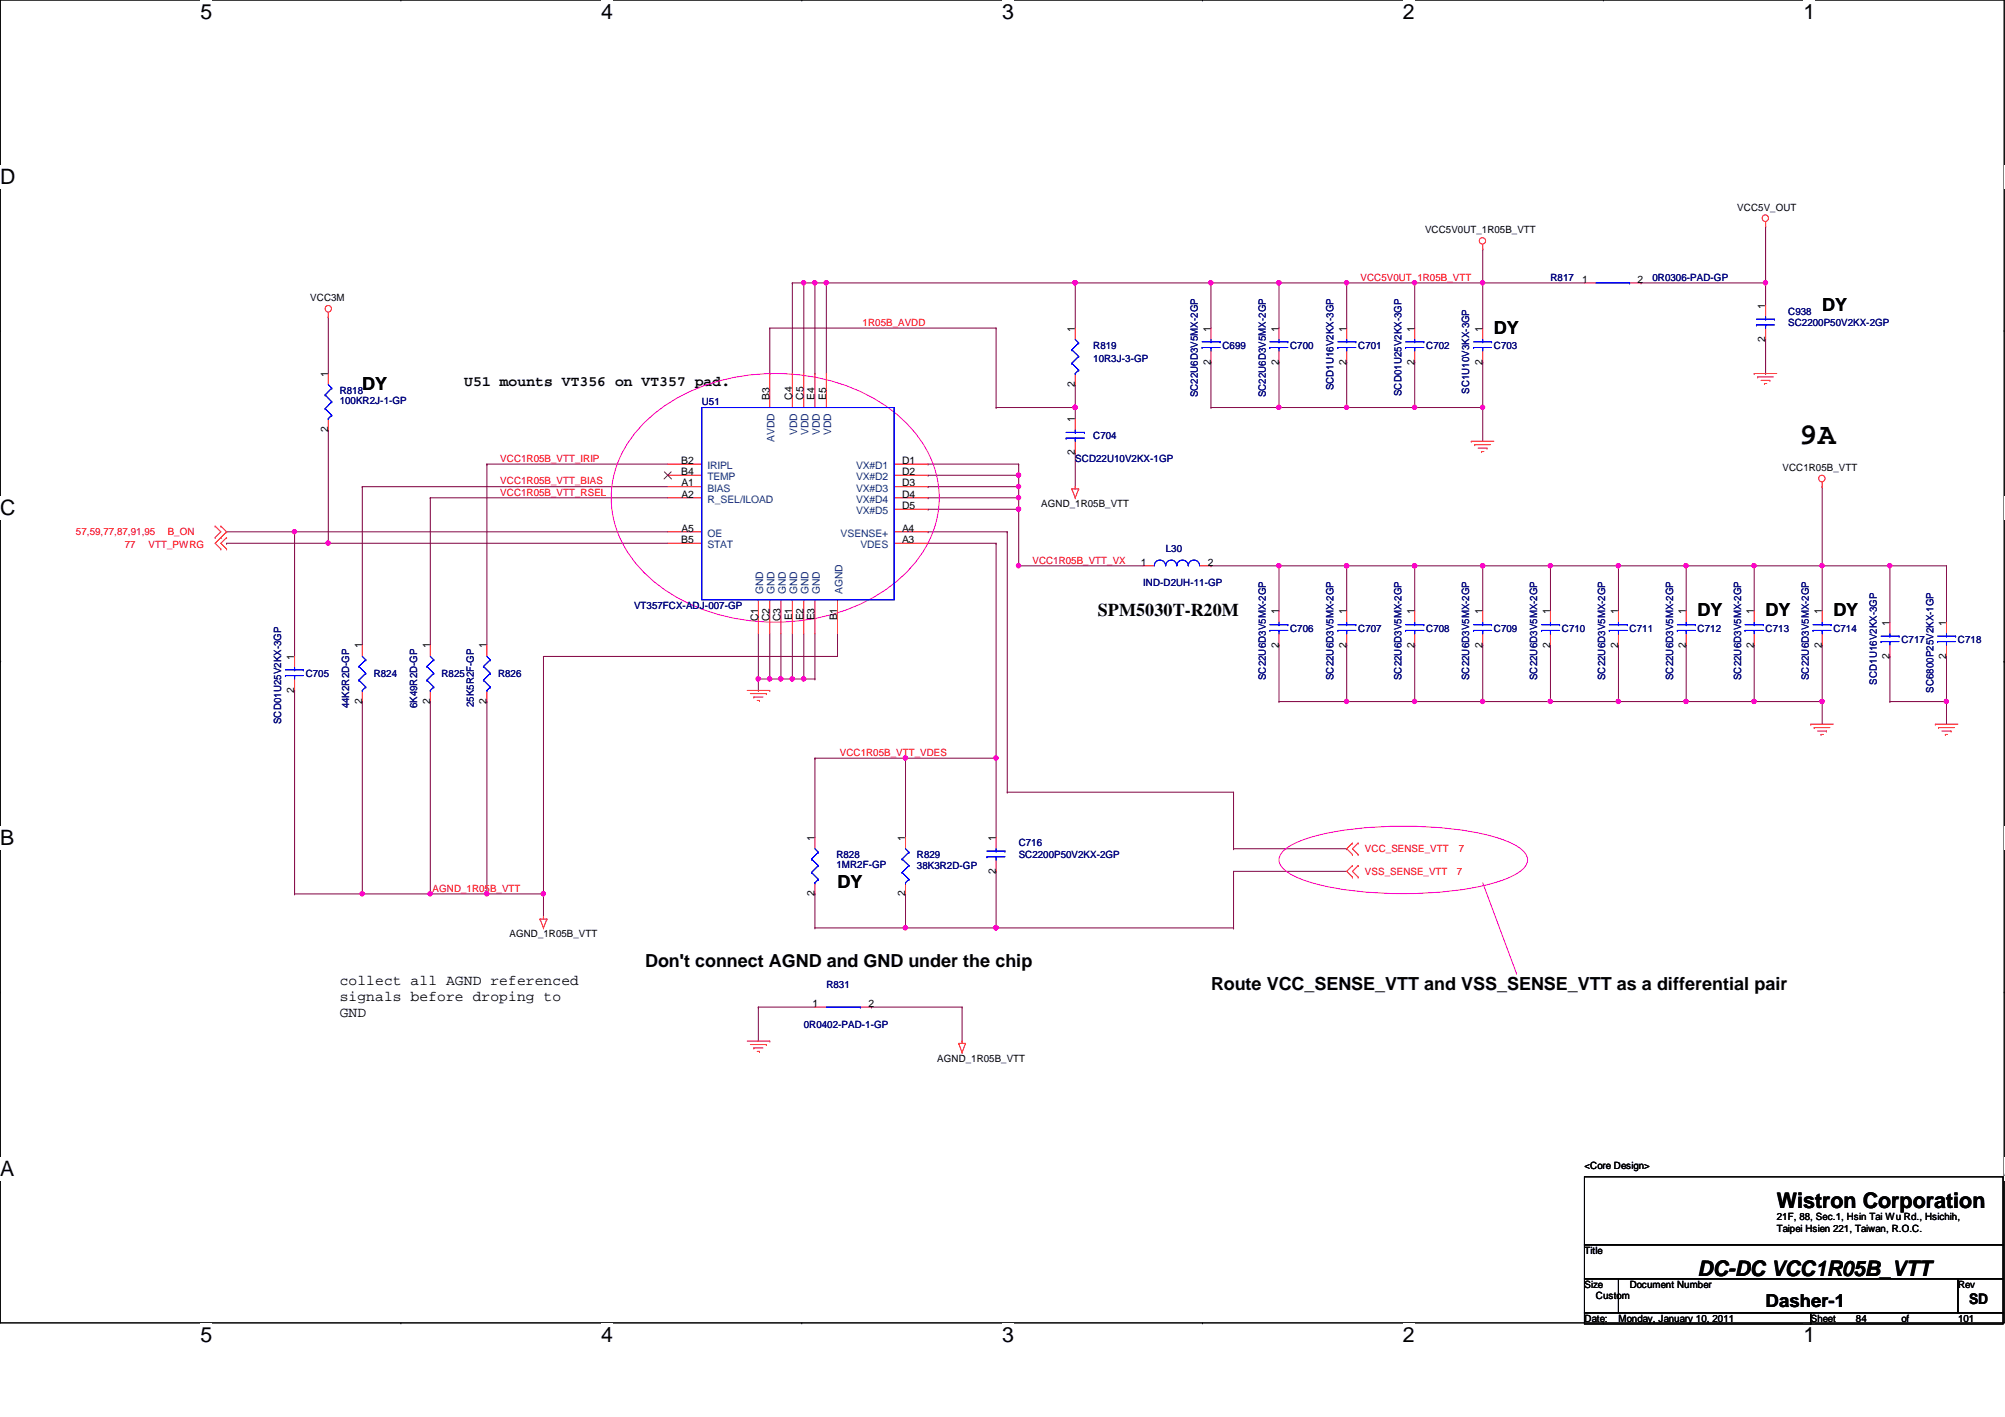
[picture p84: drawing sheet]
<svg xmlns="http://www.w3.org/2000/svg" width="297mm" height="210mm" viewBox="0 0 297 210" stroke-linecap="round" stroke-linejoin="round" font-family="sans-serif">
<defs><g id="words">
<text font-size="4.5" x="266.6" y="65.8">9A</text>
<g font-size="3.2">
<text x="263.2" y="179">Wistron Corporation</text>
<text x="251.5" y="189">DC-DC VCC1R05B_VTT</text>
</g>
<g font-size="3.1">
<text x="29.7" y="2.8">5</text>
<text x="89.1" y="2.8">4</text>
<text x="148.5" y="2.8">3</text>
<text x="207.8" y="2.8">2</text>
<text x="267.2" y="2.8">1</text>
<text x="0" y="27.3">D</text>
<text x="0" y="76.2">C</text>
<text x="0" y="125.2">B</text>
<text x="0" y="174.2">A</text>
<text x="296.9" y="174.2">A</text>
<text x="29.7" y="198.8">5</text>
<text x="89.1" y="198.8">4</text>
<text x="148.5" y="198.8">3</text>
<text x="207.8" y="198.8">2</text>
<text x="267.2" y="198.8">1</text>
</g>
<g font-size="2.7">
<text x="270" y="46.1">DY</text>
<text x="221.3" y="49.4">DY</text>
<text x="53.7" y="57.8">DY</text>
<text x="162.6" y="91.3">SPM5030T-R20M</text>
<text x="251.5" y="91.3">DY</text>
<text x="261.6" y="91.3">DY</text>
<text x="271.6" y="91.3">DY</text>
<text x="124.1" y="131.5">DY</text>
<text x="95.6" y="143.3">Don't connect AGND and GND under the chip</text>
<text x="179.4" y="146.6">Route VCC_SENSE_VTT and VSS_SENSE_VTT as a differential pair</text>
<text x="261.6" y="193.5">Dasher-1</text>
</g>
<g font-size="2.2">
<text x="68.8" y="57.1">U51 mounts VT356 on VT357 pad.</text>
<text x="50.3" y="148.3">signals before droping to</text>
<text x="50.3" y="146">collect all AGND referenced</text>
<text x="50.3" y="150.7">GND</text>
<text x="291.7" y="193.1">SD</text>
</g>
<g font-size="1.5">
<text x="211.1" y="34.5">VCC5V0UT_1R05B_VTT</text>
<text x="257.4" y="31.2">VCC5V_OUT</text>
<text x="234.4" y="41.9">1</text>
<text x="242.6" y="41.9">2</text>
<text x="46" y="44.6">VCC3M</text>
<text x="261.5" y="45.8" transform="rotate(-90 261.5 45.8)">1</text>
<text x="159.3" y="49.1" transform="rotate(-90 159.3 49.1)">1</text>
<text x="179.4" y="49.1" transform="rotate(-90 179.4 49.1)">1</text>
<text x="189.4" y="49.1" transform="rotate(-90 189.4 49.1)">1</text>
<text x="199.5" y="49.1" transform="rotate(-90 199.5 49.1)">1</text>
<text x="209.5" y="49.1" transform="rotate(-90 209.5 49.1)">1</text>
<text x="219.6" y="49.1" transform="rotate(-90 219.6 49.1)">1</text>
<text x="261.5" y="50.6" transform="rotate(-90 261.5 50.6)">2</text>
<text x="48.6" y="55.8" transform="rotate(-90 48.6 55.8)">1</text>
<text x="114" y="59.2" transform="rotate(-90 114 59.2)">B3</text>
<text x="117.3" y="59.2" transform="rotate(-90 117.3 59.2)">C4</text>
<text x="119" y="59.2" transform="rotate(-90 119 59.2)">C5</text>
<text x="120.7" y="59.2" transform="rotate(-90 120.7 59.2)">E4</text>
<text x="122.4" y="59.2" transform="rotate(-90 122.4 59.2)">E5</text>
<text x="159.3" y="57.4" transform="rotate(-90 159.3 57.4)">2</text>
<text x="179.4" y="54" transform="rotate(-90 179.4 54)">2</text>
<text x="189.4" y="54" transform="rotate(-90 189.4 54)">2</text>
<text x="199.5" y="54" transform="rotate(-90 199.5 54)">2</text>
<text x="209.5" y="54" transform="rotate(-90 209.5 54)">2</text>
<text x="219.6" y="54" transform="rotate(-90 219.6 54)">2</text>
<text x="48.6" y="64.1" transform="rotate(-90 48.6 64.1)">2</text>
<text x="159.3" y="62.5" transform="rotate(-90 159.3 62.5)">1</text>
<text x="100.9" y="68.7">B2</text>
<text x="100.9" y="70.4">B4</text>
<text x="133.6" y="68.7">D1</text>
<text x="133.6" y="70.4">D2</text>
<text x="159.3" y="67.4" transform="rotate(-90 159.3 67.4)">2</text>
<text x="264.1" y="69.8">VCC1R05B_VTT</text>
<text x="101" y="72.1">A1</text>
<text x="101" y="73.7">A2</text>
<text x="133.6" y="72.1">D3</text>
<text x="133.6" y="73.7">D4</text>
<text x="133.6" y="75.4">D5</text>
<text x="154.3" y="75.1">AGND_1R05B_VTT</text>
<text x="100.9" y="80.4">B5</text>
<text x="101" y="78.7">A5</text>
<text x="133.6" y="80.4">A3</text>
<text x="133.6" y="78.7">A4</text>
<text x="169" y="83.8">1</text>
<text x="178.9" y="83.8">2</text>
<text x="112.3" y="92" transform="rotate(-90 112.3 92)">C1</text>
<text x="114" y="92" transform="rotate(-90 114 92)">C2</text>
<text x="115.7" y="92" transform="rotate(-90 115.7 92)">C3</text>
<text x="117.3" y="91.9" transform="rotate(-90 117.3 91.9)">E1</text>
<text x="119" y="91.9" transform="rotate(-90 119 91.9)">E2</text>
<text x="120.7" y="91.9" transform="rotate(-90 120.7 91.9)">E3</text>
<text x="124" y="91.9" transform="rotate(-90 124 91.9)">B1</text>
<text x="189.4" y="95.9" transform="rotate(-90 189.4 95.9)">2</text>
<text x="189.4" y="91" transform="rotate(-90 189.4 91)">1</text>
<text x="199.5" y="95.9" transform="rotate(-90 199.5 95.9)">2</text>
<text x="199.5" y="91" transform="rotate(-90 199.5 91)">1</text>
<text x="209.5" y="95.9" transform="rotate(-90 209.5 95.9)">2</text>
<text x="209.5" y="91" transform="rotate(-90 209.5 91)">1</text>
<text x="219.6" y="95.9" transform="rotate(-90 219.6 95.9)">2</text>
<text x="219.6" y="91" transform="rotate(-90 219.6 91)">1</text>
<text x="229.7" y="95.9" transform="rotate(-90 229.7 95.9)">2</text>
<text x="229.7" y="91" transform="rotate(-90 229.7 91)">1</text>
<text x="239.7" y="95.9" transform="rotate(-90 239.7 95.9)">2</text>
<text x="239.7" y="91" transform="rotate(-90 239.7 91)">1</text>
<text x="249.8" y="95.9" transform="rotate(-90 249.8 95.9)">2</text>
<text x="249.8" y="91" transform="rotate(-90 249.8 91)">1</text>
<text x="259.8" y="95.9" transform="rotate(-90 259.8 95.9)">2</text>
<text x="259.8" y="91" transform="rotate(-90 259.8 91)">1</text>
<text x="269.9" y="95.9" transform="rotate(-90 269.9 95.9)">2</text>
<text x="269.9" y="91" transform="rotate(-90 269.9 91)">1</text>
<text x="279.9" y="92.7" transform="rotate(-90 279.9 92.7)">1</text>
<text x="288.3" y="92.7" transform="rotate(-90 288.3 92.7)">1</text>
<text x="43.6" y="97.7" transform="rotate(-90 43.6 97.7)">1</text>
<text x="53.6" y="96.1" transform="rotate(-90 53.6 96.1)">1</text>
<text x="63.7" y="96.1" transform="rotate(-90 63.7 96.1)">1</text>
<text x="72.1" y="96.1" transform="rotate(-90 72.1 96.1)">1</text>
<text x="279.9" y="97.6" transform="rotate(-90 279.9 97.6)">2</text>
<text x="288.3" y="97.6" transform="rotate(-90 288.3 97.6)">2</text>
<text x="43.6" y="102.6" transform="rotate(-90 43.6 102.6)">2</text>
<text x="53.6" y="104.3" transform="rotate(-90 53.6 104.3)">2</text>
<text x="63.7" y="104.3" transform="rotate(-90 63.7 104.3)">2</text>
<text x="72.1" y="104.3" transform="rotate(-90 72.1 104.3)">2</text>
<text x="120.7" y="124.5" transform="rotate(-90 120.7 124.5)">1</text>
<text x="134.1" y="124.5" transform="rotate(-90 134.1 124.5)">1</text>
<text x="147.5" y="124.5" transform="rotate(-90 147.5 124.5)">1</text>
<text x="147.5" y="129.5" transform="rotate(-90 147.5 129.5)">2</text>
<text x="120.7" y="132.8" transform="rotate(-90 120.7 132.8)">2</text>
<text x="134.1" y="132.8" transform="rotate(-90 134.1 132.8)">2</text>
<text x="75.5" y="138.8">AGND_1R05B_VTT</text>
<text x="120.4" y="149.1">1</text>
<text x="128.6" y="149.1">2</text>
<text x="138.9" y="157.3">AGND_1R05B_VTT</text>
<text x="234.7" y="173.2">&lt;Core Design&gt;</text>
<text x="234.7" y="185.8">Title</text>
<text x="263.2" y="180.7">21F, 88, Sec.1, Hsin Tai Wu Rd., Hsichih,</text>
<text x="263.2" y="182.5">Taipei Hsien 221, Taiwan, R.O.C.</text>
<text x="234.7" y="190.8">Size</text>
<text x="241.4" y="190.8">Document Number</text>
<text x="290.1" y="190.8">Rev</text>
<text x="234.7" y="195.8">Date:</text>
<text x="236.4" y="192.4">Custom</text>
<text x="239.8" y="195.8">Monday, January 10, 2011</text>
<text x="268.3" y="195.8">Sheet</text>
<text x="275" y="195.8">84</text>
<text x="281.7" y="195.8">of</text>
<text x="290.1" y="195.8">101</text>
</g>
<g font-size="1.5" fill="#f00">
<text x="201.5" y="41.6">VCC5V0UT_1R05B_VTT</text>
<text x="127.8" y="48.3">1R05B_AVDD</text>
<text x="74.1" y="71.8">VCC1R05B_VTT_BIAS</text>
<text x="74.1" y="68.4">VCC1R05B_VTT_IRIP</text>
<text x="74.1" y="73.4">VCC1R05B_VTT_RSEL</text>
<text x="11.3" y="79.3">57,59,77,87,91,95</text>
<text x="18.5" y="81.2">77</text>
<text x="22" y="81.2">VTT_PWRG</text>
<text x="24.8" y="79.3">B_ON</text>
<text x="152.9" y="83.5">VCC1R05B_VTT_VX</text>
<text x="124.4" y="112">VCC1R05B_VTT_VDES</text>
<text x="202.2" y="126.2">VCC_SENSE_VTT</text>
<text x="202.2" y="129.6">VSS_SENSE_VTT</text>
<text x="215.8" y="129.6">7</text>
<text x="216.1" y="126.2">7</text>
<text x="64.1" y="132.1">AGND_1R05B_VTT</text>
</g>
<g font-size="1.5" fill="#000080">
<text x="229.7" y="41.6">R817</text>
<text x="244.8" y="41.6">0R0306-PAD-GP</text>
<text x="264.9" y="46.6">C938</text>
<text x="162" y="51.6">R819</text>
<text x="162" y="53.7">10R3J-3-GP</text>
<text x="181.1" y="51.6">C699</text>
<text x="191.1" y="51.6">C700</text>
<text x="201.2" y="51.6">C701</text>
<text x="211.3" y="51.6">C702</text>
<text x="221.3" y="51.6">C703</text>
<text x="264.9" y="48.3">SC2200P50V2KX-2GP</text>
<text x="50.3" y="58.3">R818</text>
<text x="50.3" y="59.9">100KR2J-1-GP</text>
<text x="177.5" y="58.8" transform="rotate(-90 177.5 58.8)">SC22U6D3V5MX-2GP</text>
<text x="187.5" y="58.8" transform="rotate(-90 187.5 58.8)">SC22U6D3V5MX-2GP</text>
<text x="197.6" y="57.8" transform="rotate(-90 197.6 57.8)">SCD1U16V2KX-3GP</text>
<text x="207.6" y="58.7" transform="rotate(-90 207.6 58.7)">SCD01U25V2KX-3GP</text>
<text x="217.7" y="58.3" transform="rotate(-90 217.7 58.3)">SC1U10V3KX-3GP</text>
<text x="104" y="60">U51</text>
<text x="162" y="65.1">C704</text>
<text x="159.3" y="68.4">SCD22U10V2KX-1GP</text>
<text x="172.7" y="81.8">L30</text>
<text x="169.4" y="86.9">IND-D2UH-11-GP</text>
<text x="93.9" y="90.2">VT357FCX-ADJ-007-GP</text>
<text x="191.1" y="93.6">C706</text>
<text x="201.2" y="93.6">C707</text>
<text x="211.3" y="93.6">C708</text>
<text x="221.3" y="93.6">C709</text>
<text x="231.4" y="93.6">C710</text>
<text x="241.4" y="93.6">C711</text>
<text x="251.5" y="93.6">C712</text>
<text x="261.6" y="93.6">C713</text>
<text x="271.6" y="93.6">C714</text>
<text x="281.7" y="95.2">C717</text>
<text x="290.1" y="95.2">C718</text>
<text x="45.3" y="100.2">C705</text>
<text x="55.4" y="100.2">R824</text>
<text x="65.4" y="100.2">R825</text>
<text x="73.8" y="100.2">R826</text>
<text x="187.5" y="100.8" transform="rotate(-90 187.5 100.8)">SC22U6D3V5MX-2GP</text>
<text x="197.6" y="100.8" transform="rotate(-90 197.6 100.8)">SC22U6D3V5MX-2GP</text>
<text x="207.6" y="100.8" transform="rotate(-90 207.6 100.8)">SC22U6D3V5MX-2GP</text>
<text x="217.7" y="100.8" transform="rotate(-90 217.7 100.8)">SC22U6D3V5MX-2GP</text>
<text x="227.8" y="100.8" transform="rotate(-90 227.8 100.8)">SC22U6D3V5MX-2GP</text>
<text x="237.8" y="100.8" transform="rotate(-90 237.8 100.8)">SC22U6D3V5MX-2GP</text>
<text x="247.9" y="100.8" transform="rotate(-90 247.9 100.8)">SC22U6D3V5MX-2GP</text>
<text x="257.9" y="100.8" transform="rotate(-90 257.9 100.8)">SC22U6D3V5MX-2GP</text>
<text x="268" y="100.8" transform="rotate(-90 268 100.8)">SC22U6D3V5MX-2GP</text>
<text x="278" y="101.4" transform="rotate(-90 278 101.4)">SCD1U16V2KX-3GP</text>
<text x="41.7" y="107.3" transform="rotate(-90 41.7 107.3)">SCD01U25V2KX-3GP</text>
<text x="51.7" y="104.9" transform="rotate(-90 51.7 104.9)">44K2R2D-GP</text>
<text x="61.8" y="104.9" transform="rotate(-90 61.8 104.9)">6K49R2D-GP</text>
<text x="70.2" y="104.8" transform="rotate(-90 70.2 104.8)">25K5R2F-GP</text>
<text x="286.4" y="102.6" transform="rotate(-90 286.4 102.6)">SC6800P25V2KX-1GP</text>
<text x="150.9" y="125.4">C716</text>
<text x="123.9" y="127.1">R828</text>
<text x="123.9" y="128.6">1MR2F-GP</text>
<text x="135.8" y="127.1">R829</text>
<text x="135.9" y="128.8">38K3R2D-GP</text>
<text x="150.9" y="127.1">SC2200P50V2KX-2GP</text>
<text x="122.4" y="146.3">R831</text>
<text x="119.1" y="152.2">0R0402-PAD-1-GP</text>
</g>
<g font-size="1.5" fill="#004080">
<text x="114.8" y="65.4" transform="rotate(-90 114.8 65.4)">AVDD</text>
<text x="118.1" y="64.4" transform="rotate(-90 118.1 64.4)">VDD</text>
<text x="119.8" y="64.4" transform="rotate(-90 119.8 64.4)">VDD</text>
<text x="121.5" y="64.4" transform="rotate(-90 121.5 64.4)">VDD</text>
<text x="123.1" y="64.4" transform="rotate(-90 123.1 64.4)">VDD</text>
<text x="104.8" y="69.5">IRIPL</text>
<text x="104.8" y="71.1">TEMP</text>
<text x="126.8" y="69.5">VX#D1</text>
<text x="126.8" y="71.1">VX#D2</text>
<text x="104.8" y="72.8">BIAS</text>
<text x="104.8" y="74.5">R_SEL/ILOAD</text>
<text x="126.8" y="72.8">VX#D3</text>
<text x="126.8" y="74.5">VX#D4</text>
<text x="126.8" y="76.2">VX#D5</text>
<text x="104.8" y="79.5">OE</text>
<text x="104.8" y="81.2">STAT</text>
<text x="124.5" y="79.5">VSENSE+</text>
<text x="127.5" y="81.2">VDES</text>
<text x="113.1" y="88" transform="rotate(-90 113.1 88)">GND</text>
<text x="114.8" y="88" transform="rotate(-90 114.8 88)">GND</text>
<text x="116.4" y="88" transform="rotate(-90 116.4 88)">GND</text>
<text x="118.1" y="88" transform="rotate(-90 118.1 88)">GND</text>
<text x="119.8" y="88" transform="rotate(-90 119.8 88)">GND</text>
<text x="121.5" y="88" transform="rotate(-90 121.5 88)">GND</text>
<text x="124.8" y="88" transform="rotate(-90 124.8 88)">AGND</text>
</g>
</g></defs>
<path d="M0 0h296.9v196h-296.9z" fill="none" stroke="#000" stroke-width=".15"/>
<g fill="#fff">
<path d="M29.7 0h1.8v3.5h-1.8z"/>
<path d="M29.7 196h1.8v3.4h-1.8z"/>
</g>
<path d="M59.4 0h.1M59.4 196h.1" fill="none" stroke="#000" stroke-width=".15"/>
<g fill="#fff">
<path d="M89.1 0h1.7v3.5h-1.7z"/>
<path d="M89.1 196h1.7v3.4h-1.7z"/>
</g>
<path d="M118.8 0h.1M118.8 196h.1" fill="none" stroke="#000" stroke-width=".15"/>
<g fill="#fff">
<path d="M148.5 0h1.7v3.5h-1.7z"/>
<path d="M148.5 196h1.7v3.4h-1.7z"/>
</g>
<path d="M178.1 0h.1M178.1 196h.1" fill="none" stroke="#000" stroke-width=".15"/>
<g fill="#fff">
<path d="M207.8 0h1.7v3.5h-1.7z"/>
<path d="M207.8 196h1.7v3.4h-1.7z"/>
</g>
<path d="M237.5 0h.1M237.5 196h.1" fill="none" stroke="#000" stroke-width=".15"/>
<g fill="#fff">
<path d="M267.2 0h1.7v3.5h-1.7z"/>
<path d="M267.2 196h1.7v3.4h-1.7z"/>
<path d="M0 24.5h2.3v3.4h-2.3z"/>
<path d="M296.9 24.5h.2v3.4h-.2z"/>
<path d="M0 73.4h2.3v3.5h-2.3z"/>
<path d="M296.9 73.4h.2v3.5h-.2z"/>
</g>
<path d="M0 49h.1M296.9 49h.1" fill="none" stroke="#000" stroke-width=".15"/>
<g fill="#fff">
<path d="M0 122.4h2.1v3.5h-2.1z"/>
<path d="M296.9 122.4h.2v3.5h-.2z"/>
</g>
<path d="M0 98h.1M296.9 98h.1" fill="none" stroke="#000" stroke-width=".15"/>
<g fill="#fff">
<path d="M0 171.4h2.1v3.5h-2.1z"/>
<path d="M296.9 171.4h.2v3.5h-.2z"/>
</g>
<path d="M0 146.9h.1M296.9 146.9h.1" fill="none" stroke="#000" stroke-width=".15"/>
<path d="M288.4 97.2h.1M288.4 97.2v6.7M134.2 112.3h.1M134.2 112.3h13.4M189.5 103.9h.1M189.5 103.9h10" fill="none" stroke="#800040" stroke-width=".15"/>
<circle cx="134.1" cy="112.3" r=".32" fill="#f0f"/>
<circle cx="134.1" cy="112.3" r=".32" fill="none" stroke="#f0f" stroke-width=".15"/>
<path d="M229.7 83.8h10.1M229.7 83.8h.1M249.8 83.8h10.1M249.8 83.8h.1M280 83.8h.1M280 83.8v8.4" fill="none" stroke="#800040" stroke-width=".15"/>
<circle cx="249.8" cy="83.8" r=".32" fill="#f0f"/>
<circle cx="249.8" cy="83.8" r=".32" fill="none" stroke="#f0f" stroke-width=".15"/>
<path d="M280 83.8h.1M280 83.8h8.4" fill="none" stroke="#800040" stroke-width=".15"/>
<circle cx="280" cy="83.8" r=".32" fill="#f0f"/>
<circle cx="280" cy="83.8" r=".32" fill="none" stroke="#f0f" stroke-width=".15"/>
<path d="M209.6 83.8h10.1M209.6 83.8h.1" fill="none" stroke="#800040" stroke-width=".15"/>
<circle cx="219.6" cy="83.8" r=".32" fill="#f0f"/>
<circle cx="219.6" cy="83.8" r=".32" fill="none" stroke="#f0f" stroke-width=".15"/>
<circle cx="209.6" cy="83.8" r=".32" fill="#f0f"/>
<circle cx="209.6" cy="83.8" r=".32" fill="none" stroke="#f0f" stroke-width=".15"/>
<path d="M219.7 83.8h.1M219.7 83.8h10" fill="none" stroke="#800040" stroke-width=".15"/>
<circle cx="229.7" cy="83.8" r=".32" fill="#f0f"/>
<circle cx="229.7" cy="83.8" r=".32" fill="none" stroke="#f0f" stroke-width=".15"/>
<circle cx="219.6" cy="83.8" r=".32" fill="#f0f"/>
<circle cx="219.6" cy="83.8" r=".32" fill="none" stroke="#f0f" stroke-width=".15"/>
<path d="M199.5 83.8h10.1M199.5 83.8h.1" fill="none" stroke="#800040" stroke-width=".15"/>
<circle cx="209.6" cy="83.8" r=".32" fill="#f0f"/>
<circle cx="209.6" cy="83.8" r=".32" fill="none" stroke="#f0f" stroke-width=".15"/>
<circle cx="199.5" cy="83.8" r=".32" fill="#f0f"/>
<circle cx="199.5" cy="83.8" r=".32" fill="none" stroke="#f0f" stroke-width=".15"/>
<path d="M189.5 83.8h.1M189.5 83.8h10" fill="none" stroke="#800040" stroke-width=".15"/>
<circle cx="199.5" cy="83.8" r=".32" fill="#f0f"/>
<circle cx="199.5" cy="83.8" r=".32" fill="none" stroke="#f0f" stroke-width=".15"/>
<path d="M53.7 132.4h10.1M53.7 132.4h.1" fill="none" stroke="#800040" stroke-width=".15"/>
<circle cx="63.7" cy="132.4" r=".32" fill="#f0f"/>
<circle cx="63.7" cy="132.4" r=".32" fill="none" stroke="#f0f" stroke-width=".15"/>
<circle cx="53.7" cy="132.4" r=".32" fill="#f0f"/>
<circle cx="53.7" cy="132.4" r=".32" fill="none" stroke="#f0f" stroke-width=".15"/>
<path d="M159.3 60.4h.1M159.3 60.4v1.6" fill="none" stroke="#800040" stroke-width=".15"/>
<circle cx="159.3" cy="60.3" r=".32" fill="#f0f"/>
<circle cx="159.3" cy="60.3" r=".32" fill="none" stroke="#f0f" stroke-width=".15"/>
<path d="M179.4 83.8h10.1M179.4 83.8h.1" fill="none" stroke="#800040" stroke-width=".15"/>
<circle cx="189.5" cy="83.8" r=".32" fill="#f0f"/>
<circle cx="189.5" cy="83.8" r=".32" fill="none" stroke="#f0f" stroke-width=".15"/>
<path d="M53.7 72.1h.1M53.7 72.1v23.4M189.5 83.8h.1M189.5 83.8v6.7M199.5 83.8h.1M199.5 83.8v6.7M209.6 83.8h.1M209.6 83.8v6.7M219.7 83.8h.1M219.7 83.8v6.7M80.5 132.4h.1M80.5 132.4v3.4" fill="none" stroke="#800040" stroke-width=".15"/>
<circle cx="80.5" cy="132.4" r=".32" fill="#f0f"/>
<circle cx="80.5" cy="132.4" r=".32" fill="none" stroke="#f0f" stroke-width=".15"/>
<path d="M229.7 83.8h.1M229.7 83.8v6.7M239.8 83.8h.1M239.8 83.8v6.7M199.5 103.9h10.1M199.5 103.9h.1" fill="none" stroke="#800040" stroke-width=".15"/>
<circle cx="199.5" cy="103.9" r=".32" fill="#f0f"/>
<circle cx="199.5" cy="103.9" r=".32" fill="none" stroke="#f0f" stroke-width=".15"/>
<path d="M179.4 41.9h10.1M179.4 41.9h.1M179.4 41.9v6.7M63.8 73.7h.1M63.8 73.7v21.8M249.8 83.8h.1M249.8 83.8v6.7M259.9 83.8h.1M259.9 83.8v6.7" fill="none" stroke="#800040" stroke-width=".15"/>
<circle cx="189.5" cy="41.9" r=".32" fill="#f0f"/>
<circle cx="189.5" cy="41.9" r=".32" fill="none" stroke="#f0f" stroke-width=".15"/>
<circle cx="179.4" cy="41.9" r=".32" fill="#f0f"/>
<circle cx="179.4" cy="41.9" r=".32" fill="none" stroke="#f0f" stroke-width=".15"/>
<path d="M219.7 41.9h.1M219.7 41.9v6.7" fill="none" stroke="#800040" stroke-width=".15"/>
<circle cx="219.6" cy="41.9" r=".32" fill="#f0f"/>
<circle cx="219.6" cy="41.9" r=".32" fill="none" stroke="#f0f" stroke-width=".15"/>
<path d="M189.5 41.9h.1M189.5 41.9v6.7M189.5 41.9h10" fill="none" stroke="#800040" stroke-width=".15"/>
<circle cx="189.5" cy="41.9" r=".32" fill="#f0f"/>
<circle cx="189.5" cy="41.9" r=".32" fill="none" stroke="#f0f" stroke-width=".15"/>
<path d="M199.5 41.9h.1M199.5 41.9v6.7M209.6 41.9h10.1M209.6 41.9h.1M63.8 103.9h.1M63.8 103.9v28.5" fill="none" stroke="#800040" stroke-width=".15"/>
<circle cx="209.6" cy="41.9" r=".32" fill="#f0f"/>
<circle cx="209.6" cy="41.9" r=".32" fill="none" stroke="#f0f" stroke-width=".15"/>
<path d="M179.4 53.6h.1M179.4 53.6v6.8M209.6 41.9h.1M209.6 41.9v6.7M72.1 68.7h.1M72.1 68.7v26.8M179.4 60.4h10.1M179.4 60.4h.1M219.7 60.4h.1M219.7 60.4v5M72.1 103.9h.1M72.1 103.9v28.5" fill="none" stroke="#800040" stroke-width=".15"/>
<circle cx="219.6" cy="60.3" r=".32" fill="#f0f"/>
<circle cx="219.6" cy="60.3" r=".32" fill="none" stroke="#f0f" stroke-width=".15"/>
<path d="M189.5 53.6h.1M189.5 53.6v6.8M189.5 60.4h.1M189.5 60.4h10" fill="none" stroke="#800040" stroke-width=".15"/>
<circle cx="189.5" cy="60.3" r=".32" fill="#f0f"/>
<circle cx="189.5" cy="60.3" r=".32" fill="none" stroke="#f0f" stroke-width=".15"/>
<path d="M199.5 53.6h.1M199.5 53.6v6.8M209.6 53.6h.1M209.6 53.6v6.8M209.6 60.4h10.1M209.6 60.4h.1M189.5 95.5h.1M189.5 95.5v8.4" fill="none" stroke="#800040" stroke-width=".15"/>
<circle cx="209.6" cy="60.3" r=".32" fill="#f0f"/>
<circle cx="209.6" cy="60.3" r=".32" fill="none" stroke="#f0f" stroke-width=".15"/>
<path d="M43.6 102.3h.1M43.6 102.3v30.1M63.8 132.4h8.3M63.8 132.4h.1" fill="none" stroke="#800040" stroke-width=".15"/>
<circle cx="72.1" cy="132.4" r=".32" fill="#f0f"/>
<circle cx="72.1" cy="132.4" r=".32" fill="none" stroke="#f0f" stroke-width=".15"/>
<path d="M150.9 83.8h.1M150.9 83.8h18.5" fill="none" stroke="#800040" stroke-width=".15"/>
<circle cx="150.9" cy="83.8" r=".32" fill="#f0f"/>
<circle cx="150.9" cy="83.8" r=".32" fill="none" stroke="#f0f" stroke-width=".15"/>
<path d="M199.5 95.5h.1M199.5 95.5v8.4M209.6 95.5h.1M209.6 95.5v8.4M209.6 103.9h10.1M209.6 103.9h.1" fill="none" stroke="#800040" stroke-width=".15"/>
<circle cx="209.6" cy="103.9" r=".32" fill="#f0f"/>
<circle cx="209.6" cy="103.9" r=".32" fill="none" stroke="#f0f" stroke-width=".15"/>
<path d="M219.7 95.5h.1M219.7 95.5v8.4M219.7 103.9h.1M219.7 103.9h10" fill="none" stroke="#800040" stroke-width=".15"/>
<circle cx="219.6" cy="103.9" r=".32" fill="#f0f"/>
<circle cx="219.6" cy="103.9" r=".32" fill="none" stroke="#f0f" stroke-width=".15"/>
<path d="M199.5 41.9h10.1M199.5 41.9h.1M229.7 95.5h.1M229.7 95.5v8.4M259.9 103.9h10.1M259.9 103.9h.1" fill="none" stroke="#800040" stroke-width=".15"/>
<circle cx="199.5" cy="41.9" r=".32" fill="#f0f"/>
<circle cx="199.5" cy="41.9" r=".32" fill="none" stroke="#f0f" stroke-width=".15"/>
<path d="M219.7 53.6h.1M219.7 53.6v6.8M199.5 60.4h10.1M199.5 60.4h.1" fill="none" stroke="#800040" stroke-width=".15"/>
<circle cx="199.5" cy="60.3" r=".32" fill="#f0f"/>
<circle cx="199.5" cy="60.3" r=".32" fill="none" stroke="#f0f" stroke-width=".15"/>
<path d="M259.9 95.5h.1M259.9 95.5v8.4" fill="none" stroke="#800040" stroke-width=".15"/>
<circle cx="259.9" cy="103.9" r=".32" fill="#f0f"/>
<circle cx="259.9" cy="103.9" r=".32" fill="none" stroke="#f0f" stroke-width=".15"/>
<path d="M48.6 46.9h.1M48.6 46.9v8.4M53.7 103.9h.1M53.7 103.9v28.5M120.7 112.3h.1M120.7 112.3h13.5M147.6 112.3h.1M147.6 112.3v11.7" fill="none" stroke="#800040" stroke-width=".15"/>
<circle cx="147.5" cy="112.3" r=".32" fill="#f0f"/>
<circle cx="147.5" cy="112.3" r=".32" fill="none" stroke="#f0f" stroke-width=".15"/>
<path d="M134.2 112.3h.1M134.2 112.3v11.7M134.2 132.4h.1M134.2 137.5h.1M134.2 132.4v5.1M134.2 137.5h13.4" fill="none" stroke="#800040" stroke-width=".15"/>
<circle cx="147.5" cy="137.4" r=".32" fill="#f0f"/>
<circle cx="147.5" cy="137.4" r=".32" fill="none" stroke="#f0f" stroke-width=".15"/>
<circle cx="134.1" cy="137.4" r=".32" fill="#f0f"/>
<circle cx="134.1" cy="137.4" r=".32" fill="none" stroke="#f0f" stroke-width=".15"/>
<path d="M48.6 63.7h.1M48.6 63.7v16.8h-15M33.6 80.5h.1M239.8 95.5h.1M239.8 95.5v8.4M249.8 95.5h.1M249.8 95.5v8.4M280 103.9h.1M280 103.9h8.4" fill="none" stroke="#800040" stroke-width=".15"/>
<circle cx="239.7" cy="103.9" r=".32" fill="#f0f"/>
<circle cx="239.7" cy="103.9" r=".32" fill="none" stroke="#f0f" stroke-width=".15"/>
<path d="M259.9 83.8h10.1M259.9 83.8h.1M270 83.8h.1M270 83.8v6.7M239.8 103.9h.1M239.8 103.9h10" fill="none" stroke="#800040" stroke-width=".15"/>
<circle cx="259.9" cy="83.8" r=".32" fill="#f0f"/>
<circle cx="259.9" cy="83.8" r=".32" fill="none" stroke="#f0f" stroke-width=".15"/>
<path d="M270 95.5h.1M270 95.5v8.4" fill="none" stroke="#800040" stroke-width=".15"/>
<circle cx="269.9" cy="103.9" r=".32" fill="#f0f"/>
<circle cx="269.9" cy="103.9" r=".32" fill="none" stroke="#f0f" stroke-width=".15"/>
<g fill="none" stroke="#800040" stroke-width=".15">
<path d="M53.7 72.1h45.2M53.7 72.1h.1M63.8 73.7h35.1M63.8 73.7h.1M72.1 68.7h26.8M72.1 68.7h.1M159.3 67.1h.1M159.3 67.1v5M239.8 83.8h.1M239.8 83.8h10M288.4 83.8h.1M288.4 83.8v8.4"/>
<path d="M270 103.9h.1M270 103.9v3.4M112.3 149.2h8.4M112.3 149.2h.1M112.3 149.2v5M129.1 149.2h.1M129.1 149.2h13.4M142.5 149.2h.1M142.5 149.2v5"/>
</g>
<circle cx="239.7" cy="83.8" r=".32" fill="#f0f"/>
<circle cx="239.7" cy="83.8" r=".32" fill="none" stroke="#f0f" stroke-width=".15"/>
<path d="M137.5 68.7h13.4M137.5 73.7h13.4M137.5 68.7h.1M137.5 73.7h.1M150.9 68.7h.1M150.9 68.7v1.7M270 72.1h.1M270 72.1v11.7" fill="none" stroke="#800040" stroke-width=".15"/>
<circle cx="150.9" cy="73.7" r=".32" fill="#f0f"/>
<circle cx="150.9" cy="73.7" r=".32" fill="none" stroke="#f0f" stroke-width=".15"/>
<path d="M114 48.6h.1M114 48.6h33.6M147.6 48.6h.1M147.6 48.6v11.8M159.3 57h.1M159.3 57v3.4h-11.7M147.6 60.4h.1" fill="none" stroke="#800040" stroke-width=".15"/>
<circle cx="159.3" cy="60.3" r=".32" fill="#f0f"/>
<circle cx="159.3" cy="60.3" r=".32" fill="none" stroke="#f0f" stroke-width=".15"/>
<path d="M159.3 41.9h.1M159.3 41.9v6.7M43.6 78.8h55.3M43.6 78.8h.1M43.6 132.4h.1M43.6 132.4h10.1" fill="none" stroke="#800040" stroke-width=".15"/>
<circle cx="43.6" cy="78.8" r=".32" fill="#f0f"/>
<circle cx="43.6" cy="78.8" r=".32" fill="none" stroke="#f0f" stroke-width=".15"/>
<path d="M159.3 41.9h.1M159.3 41.9h20.1M80.5 97.2h43.6M80.5 97.2h.1M72.1 132.4h.1M72.1 132.4h8.4M147.6 129.1h.1M147.6 129.1v8.4" fill="none" stroke="#800040" stroke-width=".15"/>
<circle cx="159.3" cy="41.9" r=".32" fill="#f0f"/>
<circle cx="159.3" cy="41.9" r=".32" fill="none" stroke="#f0f" stroke-width=".15"/>
<path d="M149.2 117.3h.1M149.2 117.3h33.5v8.4M147.6 137.5h35.1M182.7 129.1h16.8M182.7 125.7h.1M182.7 129.1h.1M182.7 137.5h.1M182.7 129.1v8.4M182.7 125.7h16.8M199.5 125.7h.1" fill="none" stroke="#800040" stroke-width=".15"/>
<circle cx="147.5" cy="137.4" r=".32" fill="#f0f"/>
<circle cx="147.5" cy="137.4" r=".32" fill="none" stroke="#f0f" stroke-width=".15"/>
<g fill="none" stroke="#800040" stroke-width=".15">
<path d="M219.7 36.9h.1M219.7 36.9v5M261.6 33.5h.1M261.6 33.5v8.4M150.9 72.1h.1M150.9 72.1v1.6M120.7 112.3h.1M120.7 112.3v11.7M249.8 103.9h10.1M249.8 103.9h.1M120.7 132.4h.1M120.7 137.5h.1"/>
<path d="M120.7 132.4v5.1M120.7 137.5h13.5"/>
</g>
<circle cx="249.8" cy="103.9" r=".32" fill="#f0f"/>
<circle cx="249.8" cy="103.9" r=".32" fill="none" stroke="#f0f" stroke-width=".15"/>
<path d="M229.7 103.9h10.1M229.7 103.9h.1" fill="none" stroke="#800040" stroke-width=".15"/>
<circle cx="229.7" cy="103.9" r=".32" fill="#f0f"/>
<circle cx="229.7" cy="103.9" r=".32" fill="none" stroke="#f0f" stroke-width=".15"/>
<path d="M117.4 41.9h.1M117.4 41.9v13.4M119.1 41.9h.1M119.1 41.9v13.4M122.4 41.9h36.9M122.4 41.9h.1M122.4 41.9v13.4M80.5 97.2h.1M80.5 97.2v35.2" fill="none" stroke="#800040" stroke-width=".15"/>
<circle cx="159.3" cy="41.9" r=".32" fill="#f0f"/>
<circle cx="159.3" cy="41.9" r=".32" fill="none" stroke="#f0f" stroke-width=".15"/>
<circle cx="122.4" cy="41.9" r=".32" fill="#f0f"/>
<circle cx="122.4" cy="41.9" r=".32" fill="none" stroke="#f0f" stroke-width=".15"/>
<path d="M114 55.3h.1M114 48.6v6.7M117.4 41.9h1.7M117.4 41.9h.1M120.7 41.9h.1M120.7 41.9h1.7M112.3 93.9v6.7M112.3 100.6h.1" fill="none" stroke="#800040" stroke-width=".15"/>
<circle cx="112.3" cy="100.6" r=".32" fill="#f0f"/>
<circle cx="112.3" cy="100.6" r=".32" fill="none" stroke="#f0f" stroke-width=".15"/>
<path d="M114 93.9v6.7M114 100.6h.1" fill="none" stroke="#800040" stroke-width=".15"/>
<circle cx="114" cy="100.6" r=".32" fill="#f0f"/>
<circle cx="114" cy="100.6" r=".32" fill="none" stroke="#f0f" stroke-width=".15"/>
<path d="M115.7 93.9v6.7M115.7 100.6h.1" fill="none" stroke="#800040" stroke-width=".15"/>
<circle cx="115.7" cy="100.6" r=".32" fill="#f0f"/>
<circle cx="115.7" cy="100.6" r=".32" fill="none" stroke="#f0f" stroke-width=".15"/>
<path d="M117.4 93.9v6.7M117.4 100.6h.1" fill="none" stroke="#800040" stroke-width=".15"/>
<circle cx="117.4" cy="100.6" r=".32" fill="#f0f"/>
<circle cx="117.4" cy="100.6" r=".32" fill="none" stroke="#f0f" stroke-width=".15"/>
<path d="M119.1 93.9v6.7M119.1 100.6h.1" fill="none" stroke="#800040" stroke-width=".15"/>
<circle cx="119.1" cy="100.6" r=".32" fill="#f0f"/>
<circle cx="119.1" cy="100.6" r=".32" fill="none" stroke="#f0f" stroke-width=".15"/>
<g fill="none" stroke="#800040" stroke-width=".15">
<path d="M137.5 72.1h13.4M137.5 72.1h.1M120.7 93.9v6.7M124.1 93.9h.1M124.1 93.9v3.3M112.3 100.6h8.4M112.3 100.6h.1M112.3 102.3h.1M112.3 100.6v1.7M114 100.6h.1M115.7 100.6h.1M117.4 100.6h.1"/>
<path d="M119.1 100.6h.1M120.7 100.6h.1"/>
</g>
<circle cx="150.9" cy="72.1" r=".32" fill="#f0f"/>
<circle cx="150.9" cy="72.1" r=".32" fill="none" stroke="#f0f" stroke-width=".15"/>
<path d="M150.9 70.4h.1M150.9 70.4v1.7" fill="none" stroke="#800040" stroke-width=".15"/>
<circle cx="150.9" cy="70.4" r=".32" fill="#f0f"/>
<circle cx="150.9" cy="70.4" r=".32" fill="none" stroke="#f0f" stroke-width=".15"/>
<path d="M137.5 75.4h13.4M137.5 75.4h.1" fill="none" stroke="#800040" stroke-width=".15"/>
<circle cx="150.9" cy="75.4" r=".32" fill="#f0f"/>
<circle cx="150.9" cy="75.4" r=".32" fill="none" stroke="#f0f" stroke-width=".15"/>
<g fill="none" stroke="#800040" stroke-width=".15">
<path d="M33.6 78.8h.1M33.6 78.8h10M43.6 78.8h.1M43.6 78.8v18.4M137.5 70.4h13.4M137.5 78.8h11.7M137.5 78.8h.1M137.5 70.4h.1M149.2 78.8h.1M149.2 78.8v38.5M150.9 73.7h.1M150.9 75.4h.1"/>
<path d="M150.9 73.7v10.1M48.6 80.5h50.3M48.6 80.5h.1M137.5 80.5h10.1M147.6 80.5h.1"/>
</g>
<circle cx="48.6" cy="80.4" r=".32" fill="#f0f"/>
<circle cx="48.6" cy="80.4" r=".32" fill="none" stroke="#f0f" stroke-width=".15"/>
<path d="M120.7 55.3h.1M120.7 41.9v13.4M147.6 80.5v31.8M147.6 112.3h.1" fill="none" stroke="#800040" stroke-width=".15"/>
<circle cx="120.7" cy="41.9" r=".32" fill="#f0f"/>
<circle cx="120.7" cy="41.9" r=".32" fill="none" stroke="#f0f" stroke-width=".15"/>
<path d="M119.1 41.9h1.6M119.1 41.9h.1" fill="none" stroke="#800040" stroke-width=".15"/>
<circle cx="119.1" cy="41.9" r=".32" fill="#f0f"/>
<circle cx="119.1" cy="41.9" r=".32" fill="none" stroke="#f0f" stroke-width=".15"/>
<path d="M270 83.8h.1M270 83.8h10M280 97.2h.1M280 97.2v6.7" fill="none" stroke="#800040" stroke-width=".15"/>
<circle cx="269.9" cy="83.8" r=".32" fill="#f0f"/>
<circle cx="269.9" cy="83.8" r=".32" fill="none" stroke="#f0f" stroke-width=".15"/>
<path d="M288.4 103.9h.1M288.4 103.9v3.4" fill="none" stroke="#800040" stroke-width=".15"/>
<circle cx="288.3" cy="103.9" r=".32" fill="#f0f"/>
<circle cx="288.3" cy="103.9" r=".32" fill="none" stroke="#f0f" stroke-width=".15"/>
<path d="M219.7 41.9h.1M219.7 41.9h15M243.1 41.9h.1M243.1 41.9h18.5M261.6 41.9h.1M261.6 55.3h.1M261.6 41.9v3.4M261.6 50.3v5" fill="none" stroke="#800040" stroke-width=".15"/>
<circle cx="261.5" cy="41.9" r=".32" fill="#f0f"/>
<g fill="none" stroke="#f0f" stroke-width=".15">
<path d="M95.7 62.4a27.4 27.4 0 0 1 19.1-7.1 27.8 27.8 0 0 1 19.2 7.1 15.2 15.2 0 0 1 4.4 16 19.4 19.4 0 0 1-10.2 10.7 30.8 30.8 0 0 1-28.3-.9 18.5 18.5 0 0 1-9-11.3 15.3 15.3 0 0 1 4.8-14.5zM190 126.2a8.3 8.3 0 0 1 3.5-2 54.7 54.7 0 0 1 20.6-1.5 30.4 30.4 0 0 1 10.3 2.5 2.91 2.91 0 0 1 1.9 2.2 2.9 2.9 0 0 1-1.9 2.2 27.9 27.9 0 0 1-10.3 2.5 58.4 58.4 0 0 1-19.2-1.2 11.2 11.2 0 0 1-4.9-2.4 1.61 1.61 0 0 1 0-2.3zM219.7 130.8l5 13.4M224.7 144.2h.1"/>
<circle cx="261.5" cy="41.9" r=".32"/>
</g>
<g fill="none" stroke="#f00" stroke-width=".15">
<path d="M219.7 36.9h.1M219.7 36.2v.7M261.6 33.5h.1M261.6 32.9v.6M48.6 46.9h.1M48.6 46.3v.6M48.6 55.3v1.7M114 55.3v5.1M117.4 55.3v5.1M119.1 55.3v5.1M120.7 55.3v5.1M122.4 55.3v5.1"/>
<path d="M159.3 48.6v1.7M159.3 55.3v1.7M179.4 48.6v1.7M179.4 52v1.6M189.5 48.6v1.7M189.5 52v1.6M199.5 48.6v1.7M199.5 52v1.6M209.6 48.6v1.7M209.6 52v1.6M219.7 48.6v1.7M219.7 52v1.6"/>
<path d="M234.7 41.9h1.7M241.4 41.9h1.7M259.9 55.3h.1M259.9 55.3h3.3M260.4 55.8h.1M260.4 55.8h2.3M260.9 56.3h1.3M261.4 56.8h.1M261.4 56.8h.3M261.6 45.3v1.6M261.6 48.6v1.7M262.2 56.3h.1"/>
<path d="M31.9 79.6h.1M31.9 77.9h.1M31.9 77.9l.8 .9-.8 .8M32.7 77.9l.9 .9-1.7 1.7 .8 .8M32.7 77.9h.1M32.7 79.6h.1M33.6 79.6h.1M33.6 79.6l-.9 .9 .9 .8M48.6 62v1.7M98.9 72.1h5.1M98.9 73.7h5.1M98.9 78.8h5.1"/>
<path d="M98.9 68.7h5.1M98.9 70.4h5.1M132.5 72.1h5M132.5 73.7h5M132.5 78.8h5M132.5 68.7h5M132.5 70.4h5M132.5 75.4h5M158.8 72.4h.1M158.8 72.4l.5 1.3M158.8 72.4h1M159.3 72.1h.1"/>
<path d="M159.3 73.7h.1M159.3 62v1.7M159.3 65.4v1.7M159.3 72.1v.3M159.8 72.4l-.5 1.3M159.8 72.4h.1M218 65.4h.1M218 65.4h3.3M218.5 65.9h.1M218.5 65.9h2.3M219 66.4h1.3M219.5 66.9h.1"/>
<path d="M219.5 66.9h.3M220.3 66.4h.1M270 72.1h.1M270 71.4v.7M32.7 81.3h.1M33.6 81.3h.1M43.6 97.2v1.7M53.7 95.5v1.7M63.8 95.5v1.7M72.1 95.5v1.7M98.9 80.5h5.1M112.3 88.9v5"/>
<path d="M114 88.9v5M115.7 88.9v5M117.4 88.9v5M119.1 88.9v5M120.7 88.9v5M124.1 88.9v5M132.5 80.5h5M169.4 83.8h1.6M177.8 83.8h1.6M189.5 90.5v1.7M189.5 93.9v1.6M199.5 90.5v1.7"/>
<path d="M199.5 93.9v1.6M209.6 90.5v1.7M209.6 93.9v1.6M219.7 90.5v1.7M219.7 93.9v1.6M229.7 90.5v1.7M229.7 93.9v1.6M239.8 90.5v1.7M239.8 93.9v1.6M249.8 90.5v1.7M249.8 93.9v1.6M259.9 90.5v1.7"/>
<path d="M259.9 93.9v1.6M270 90.5v1.7M270 93.9v1.6M280 92.2v1.7M280 95.5v1.7M288.4 92.2v1.7M288.4 95.5v1.7M43.6 100.6v1.7M53.7 102.3v1.6M63.8 102.3v1.6M72.1 102.3v1.6M110.7 102.3h3.3"/>
<path d="M111.2 102.7h2.3M111.7 103.3h1.3M111.7 103.3h.1M112.2 103.8h.3M112.5 103.8h.1M113.5 102.7h.1M114 102.3h.1M268.3 107.3h.1M268.3 107.3h3.3M268.8 107.8h.1M268.8 107.8h2.3M269.3 108.3h1.3"/>
<path d="M269.8 108.8h.1M269.8 108.8h.3M270.6 108.3h.1M286.7 107.3h3.4M286.7 107.3h.1M287.2 107.8h2.4M287.2 107.8h.1M287.7 108.3h1.3M288.2 108.8h.1M288.2 108.8h.3M289 108.3h.1M80 136.1h1"/>
<path d="M80 136.1h.1M80 136.1l.5 1.4M80.5 135.8h.1M80.5 137.5h.1M80.5 135.8v.3M81 136.1h.1M81 136.1l-.5 1.4M120.7 124v1.7M120.7 130.8v1.6M134.2 124v1.7M134.2 130.8v1.6M147.6 124v1.7"/>
<path d="M147.6 127.4v1.7M200.4 124.9l-.9 .8 .9 .9M200.4 128.2l-.9 .9 .9 .8M200.4 124.9h.1M200.4 126.6h.1M200.4 128.2h.1M200.4 129.9h.1M201.2 124.9l-.8 .8 .8 .9M201.2 128.2l-.8 .9 .8 .8M201.2 126.6h.1M201.2 124.9h.1M201.2 129.9h.1"/>
<path d="M201.2 128.2h.1M110.7 154.2h3.3M111.2 154.7h2.3M111.7 155.2h1.3M111.7 155.2h.1M112.2 155.7h.3M112.5 155.7h.1M113.5 154.7h.1M114 154.2h.1M120.7 149.2h1.7M127.5 149.2h1.6M142 154.6h.1"/>
<path d="M142 154.6h1M142 154.6l.5 1.3M142.5 154.2h.1M142.5 155.9h.1M142.5 154.2v.4M143 154.6h.1M143 154.6l-.5 1.3"/>
<circle cx="219.6" cy="35.7" r=".47"/>
<circle cx="261.5" cy="32.3" r=".48"/>
<circle cx="48.6" cy="45.7" r=".48"/>
<circle cx="269.9" cy="70.9" r=".48"/>
</g>
<path d="M234.7 174.3h62.1v10.1h-62.1zM234.7 184.4h62.1v5h-62.1zM234.7 189.4h5.1v5.1h-5.1zM234.7 194.5h33.6v1.6h-33.6zM239.8 189.4h50.3v5.1h-50.3zM268.3 194.5h28.5v1.6h-28.5zM290.1 189.4h6.7v5.1h-6.7z" fill="none" stroke="#000" stroke-width=".15"/>
<g fill="none" stroke="#00f" stroke-width=".15">
<path d="M48.2 58.5h.1M48.2 58.5l.9 1M48.6 57l.5 .5M49.1 57.5h.1M49.1 59.5h.1M49.1 57.5l-.9 1M49.1 59.5l-.9 1M158.8 51.8h.1M158.8 53.8h.1M158.8 51.8l1 1M158.8 53.8l1 1M159.3 55.3h.1"/>
<path d="M159.3 50.3l.5 .5M159.8 50.8h.1M159.8 52.8h.1M159.8 54.8h.1M159.8 50.8l-1 1M159.8 52.8l-1 1M159.8 54.8l-.5 .5M178.1 51.5h2.7M178.1 51.5h.1M178.1 50.6h2.7M179.4 50.6h.1M179.4 51.5h.1"/>
<path d="M179.4 50.3v.3M179.4 51.5v.5M180.8 50.6h.1M188.1 51.5h2.7M188.1 51.5h.1M188.1 50.6h2.7M189.5 50.6h.1M189.5 51.5h.1M189.5 50.3v.3M189.5 51.5v.5M190.8 50.6h.1M198.2 51.5h2.7"/>
<path d="M198.2 51.5h.1M198.2 50.6h2.7M199.5 50.6h.1M199.5 51.5h.1M199.5 50.3v.3M199.5 51.5v.5M200.9 50.6h.1M208.2 51.5h2.7M208.2 51.5h.1M208.2 50.6h2.7M209.6 50.6h.1M209.6 51.5h.1"/>
<path d="M209.6 50.3v.3M209.6 51.5v.5M210.9 50.6h.1M218.3 51.5h2.7M218.3 51.5h.1M218.3 50.6h2.7M219.7 50.6h.1M219.7 51.5h.1M219.7 50.3v.3M219.7 51.5v.5M221 50.6h.1M236.4 41.9h5"/>
<path d="M241.4 41.9h.1M260.2 48.1h2.7M260.2 48.1h.1M260.2 47.3h2.7M261.6 47.3h.1M261.6 48.1h.1M261.6 46.9v.4M261.6 48.1v.5M262.9 47.3h.1M48.2 60.5h.1M48.2 60.5l.9 1M48.6 62h.1"/>
<path d="M49.1 61.5h.1M49.1 61.5l-.5 .5M104 60.4h28.5v28.5h-28.5zM157.9 64.9h2.8M157.9 64.9h.1M157.9 64.1h2.8M159.3 64.1h.1M159.3 64.9h.1M159.3 63.7v.4M159.3 64.9v.5M160.7 64.1h.1M42.3 99.2h2.7"/>
<path d="M43.6 99.2h.1M43.6 98.9v.3M45 99.2h.1M53.2 98.7h.1M53.2 98.7l1 1M53.7 97.2l.5 .5M54.2 97.7h.1M54.2 99.7h.1M54.2 97.7l-1 1M54.2 99.7l-1 1.1M63.2 98.7h.1M63.2 98.7l1.1 1"/>
<path d="M63.8 97.2l.5 .5M64.3 97.7h.1M64.3 99.7h.1M64.3 97.7l-1.1 1M64.3 99.7l-1.1 1.1M71.6 98.7h.1M71.6 98.7l1 1M72.1 97.2l.5 .5M72.6 97.7h.1M72.6 99.7h.1M72.6 97.7l-1 1M72.6 99.7l-1 1.1"/>
<path d="M172.7 83.8a.83 .83 0 0 0-.9-.8 .83 .83 0 0 0-.8 .8M174.3 83.8a.81 .81 0 0 0-.8-.8 .81 .81 0 0 0-.8 .8M176 83.8a.83 .83 0 0 0-.8-.8 .83 .83 0 0 0-.8 .8M177.7 83.8a.83 .83 0 0 0-.8-.8 .83 .83 0 0 0-.8 .8M188.1 93.4h2.7M188.1 93.4h.1M188.1 92.5h2.7M189.5 92.5h.1M189.5 93.4h.1M189.5 92.2v.3M189.5 93.4v.5M190.8 92.5h.1"/>
<path d="M198.2 93.4h2.7M198.2 93.4h.1M198.2 92.5h2.7M199.5 92.5h.1M199.5 93.4h.1M199.5 92.2v.3M199.5 93.4v.5M200.9 92.5h.1M208.2 93.4h2.7M208.2 93.4h.1M208.2 92.5h2.7M209.6 92.5h.1"/>
<path d="M209.6 93.4h.1M209.6 92.2v.3M209.6 93.4v.5M210.9 92.5h.1M218.3 93.4h2.7M218.3 93.4h.1M218.3 92.5h2.7M219.7 92.5h.1M219.7 93.4h.1M219.7 92.2v.3M219.7 93.4v.5M221 92.5h.1"/>
<path d="M228.4 93.4h2.7M228.4 93.4h.1M228.4 92.5h2.7M229.7 92.5h.1M229.7 93.4h.1M229.7 92.2v.3M229.7 93.4v.5M231.1 92.5h.1M238.4 93.4h2.7M238.4 93.4h.1M238.4 92.5h2.7M239.8 92.5h.1"/>
<path d="M239.8 93.4h.1M239.8 92.2v.3M239.8 93.4v.5M241.1 92.5h.1M248.5 93.4h2.7M248.5 93.4h.1M248.5 92.5h2.7M249.8 92.5h.1M249.8 93.4h.1M249.8 92.2v.3M249.8 93.4v.5M251.2 92.5h.1"/>
<path d="M258.5 93.4h2.7M258.5 93.4h.1M258.5 92.5h2.7M259.9 92.5h.1M259.9 93.4h.1M259.9 92.2v.3M259.9 93.4v.5M261.2 92.5h.1M268.6 93.4h2.7M268.6 93.4h.1M268.6 92.5h2.7M270 92.5h.1"/>
<path d="M270 93.4h.1M270 92.2v.3M270 93.4v.5M271.3 92.5h.1M278.7 95h2.6M278.7 95h.1M278.7 94.2h2.6M280 94.2h.1M280 95h.1M280 93.9v.3M280 95v.5M281.3 94.2h.1"/>
<path d="M287.1 95h2.6M287.1 95h.1M287.1 94.2h2.6M288.4 94.2h.1M288.4 95h.1M288.4 93.9v.3M288.4 95v.5M289.7 94.2h.1M42.3 100.1h.1M42.3 100.1h2.7M43.6 100.1h.1M43.6 100.1v.5"/>
<path d="M53.2 100.8h.1M53.2 100.8l1 1M53.7 102.3h.1M54.2 101.8h.1M54.2 101.8l-.5 .5M63.2 100.8h.1M63.2 100.8l1.1 1M63.8 102.3h.1M64.3 101.8h.1M64.3 101.8l-.5 .5M71.6 100.8h.1M71.6 100.8l1 1"/>
<path d="M72.1 102.3h.1M72.6 101.8h.1M72.6 101.8l-.5 .5M120.2 127.3h.1M120.2 129.2h.1M120.2 127.3l1 .9M120.2 129.2l1 1.1M120.7 130.8h.1M120.7 125.7l.5 .5M121.2 126.2h.1M121.2 128.2h.1M121.2 130.3h.1"/>
<path d="M121.2 126.2l-1 1.1M121.2 128.2l-1 1M121.2 130.3l-.5 .5M133.6 127.3h.1M133.6 129.2h.1M133.6 127.3l1.1 .9M133.6 129.2l1.1 1.1M134.2 130.8h.1M134.2 125.7l.5 .5M134.7 126.2h.1M134.7 128.2h.1M134.7 130.3h.1"/>
<path d="M134.7 126.2l-1.1 1.1M134.7 128.2l-1.1 1M134.7 130.3l-.5 .5M146.2 126.9h.1M146.2 126.1h2.7M146.2 126.9h2.7M147.6 126.1h.1M147.6 126.9h.1M147.6 125.7v.4M147.6 126.9v.5M148.9 126.1h.1M122.4 149.2h5.1"/>
<path d="M127.5 149.2h.1"/>
</g>
<path d="M98.4 69.9l1.1 1.1M99.4 69.9l-1 1.1" fill="none" stroke="#804000" stroke-width=".15"/>
<circle cx="134.1" cy="112.3" r=".32" fill="#f0f"/>
<circle cx="134.1" cy="112.3" r=".32" fill="none" stroke="#f0f" stroke-width=".15"/>
<circle cx="249.8" cy="83.8" r=".32" fill="#f0f"/>
<circle cx="249.8" cy="83.8" r=".32" fill="none" stroke="#f0f" stroke-width=".15"/>
<circle cx="280" cy="83.8" r=".32" fill="#f0f"/>
<circle cx="280" cy="83.8" r=".32" fill="none" stroke="#f0f" stroke-width=".15"/>
<circle cx="219.6" cy="83.8" r=".32" fill="#f0f"/>
<circle cx="219.6" cy="83.8" r=".32" fill="none" stroke="#f0f" stroke-width=".15"/>
<circle cx="209.6" cy="83.8" r=".32" fill="#f0f"/>
<circle cx="209.6" cy="83.8" r=".32" fill="none" stroke="#f0f" stroke-width=".15"/>
<circle cx="229.7" cy="83.8" r=".32" fill="#f0f"/>
<circle cx="229.7" cy="83.8" r=".32" fill="none" stroke="#f0f" stroke-width=".15"/>
<circle cx="219.6" cy="83.8" r=".32" fill="#f0f"/>
<circle cx="219.6" cy="83.8" r=".32" fill="none" stroke="#f0f" stroke-width=".15"/>
<circle cx="209.6" cy="83.8" r=".32" fill="#f0f"/>
<circle cx="209.6" cy="83.8" r=".32" fill="none" stroke="#f0f" stroke-width=".15"/>
<circle cx="199.5" cy="83.8" r=".32" fill="#f0f"/>
<circle cx="199.5" cy="83.8" r=".32" fill="none" stroke="#f0f" stroke-width=".15"/>
<circle cx="199.5" cy="83.8" r=".32" fill="#f0f"/>
<circle cx="199.5" cy="83.8" r=".32" fill="none" stroke="#f0f" stroke-width=".15"/>
<circle cx="63.7" cy="132.4" r=".32" fill="#f0f"/>
<circle cx="63.7" cy="132.4" r=".32" fill="none" stroke="#f0f" stroke-width=".15"/>
<circle cx="53.7" cy="132.4" r=".32" fill="#f0f"/>
<circle cx="53.7" cy="132.4" r=".32" fill="none" stroke="#f0f" stroke-width=".15"/>
<circle cx="159.3" cy="60.3" r=".32" fill="#f0f"/>
<circle cx="159.3" cy="60.3" r=".32" fill="none" stroke="#f0f" stroke-width=".15"/>
<circle cx="189.5" cy="83.8" r=".32" fill="#f0f"/>
<circle cx="189.5" cy="83.8" r=".32" fill="none" stroke="#f0f" stroke-width=".15"/>
<circle cx="80.5" cy="132.4" r=".32" fill="#f0f"/>
<circle cx="80.5" cy="132.4" r=".32" fill="none" stroke="#f0f" stroke-width=".15"/>
<circle cx="199.5" cy="103.9" r=".32" fill="#f0f"/>
<circle cx="199.5" cy="103.9" r=".32" fill="none" stroke="#f0f" stroke-width=".15"/>
<circle cx="189.5" cy="41.9" r=".32" fill="#f0f"/>
<circle cx="189.5" cy="41.9" r=".32" fill="none" stroke="#f0f" stroke-width=".15"/>
<circle cx="179.4" cy="41.9" r=".32" fill="#f0f"/>
<circle cx="179.4" cy="41.9" r=".32" fill="none" stroke="#f0f" stroke-width=".15"/>
<circle cx="219.6" cy="41.9" r=".32" fill="#f0f"/>
<circle cx="219.6" cy="41.9" r=".32" fill="none" stroke="#f0f" stroke-width=".15"/>
<circle cx="189.5" cy="41.9" r=".32" fill="#f0f"/>
<circle cx="189.5" cy="41.9" r=".32" fill="none" stroke="#f0f" stroke-width=".15"/>
<circle cx="209.6" cy="41.9" r=".32" fill="#f0f"/>
<circle cx="209.6" cy="41.9" r=".32" fill="none" stroke="#f0f" stroke-width=".15"/>
<circle cx="219.6" cy="60.3" r=".32" fill="#f0f"/>
<circle cx="219.6" cy="60.3" r=".32" fill="none" stroke="#f0f" stroke-width=".15"/>
<circle cx="189.5" cy="60.3" r=".32" fill="#f0f"/>
<circle cx="189.5" cy="60.3" r=".32" fill="none" stroke="#f0f" stroke-width=".15"/>
<circle cx="209.6" cy="60.3" r=".32" fill="#f0f"/>
<circle cx="209.6" cy="60.3" r=".32" fill="none" stroke="#f0f" stroke-width=".15"/>
<circle cx="72.1" cy="132.4" r=".32" fill="#f0f"/>
<circle cx="72.1" cy="132.4" r=".32" fill="none" stroke="#f0f" stroke-width=".15"/>
<circle cx="150.9" cy="83.8" r=".32" fill="#f0f"/>
<circle cx="150.9" cy="83.8" r=".32" fill="none" stroke="#f0f" stroke-width=".15"/>
<circle cx="209.6" cy="103.9" r=".32" fill="#f0f"/>
<circle cx="209.6" cy="103.9" r=".32" fill="none" stroke="#f0f" stroke-width=".15"/>
<circle cx="219.6" cy="103.9" r=".32" fill="#f0f"/>
<circle cx="219.6" cy="103.9" r=".32" fill="none" stroke="#f0f" stroke-width=".15"/>
<circle cx="199.5" cy="41.9" r=".32" fill="#f0f"/>
<circle cx="199.5" cy="41.9" r=".32" fill="none" stroke="#f0f" stroke-width=".15"/>
<circle cx="199.5" cy="60.3" r=".32" fill="#f0f"/>
<circle cx="199.5" cy="60.3" r=".32" fill="none" stroke="#f0f" stroke-width=".15"/>
<circle cx="259.9" cy="103.9" r=".32" fill="#f0f"/>
<circle cx="259.9" cy="103.9" r=".32" fill="none" stroke="#f0f" stroke-width=".15"/>
<circle cx="147.5" cy="112.3" r=".32" fill="#f0f"/>
<circle cx="147.5" cy="112.3" r=".32" fill="none" stroke="#f0f" stroke-width=".15"/>
<circle cx="147.5" cy="137.4" r=".32" fill="#f0f"/>
<circle cx="147.5" cy="137.4" r=".32" fill="none" stroke="#f0f" stroke-width=".15"/>
<circle cx="134.1" cy="137.4" r=".32" fill="#f0f"/>
<circle cx="134.1" cy="137.4" r=".32" fill="none" stroke="#f0f" stroke-width=".15"/>
<circle cx="239.7" cy="103.9" r=".32" fill="#f0f"/>
<circle cx="239.7" cy="103.9" r=".32" fill="none" stroke="#f0f" stroke-width=".15"/>
<circle cx="259.9" cy="83.8" r=".32" fill="#f0f"/>
<circle cx="259.9" cy="83.8" r=".32" fill="none" stroke="#f0f" stroke-width=".15"/>
<circle cx="269.9" cy="103.9" r=".32" fill="#f0f"/>
<circle cx="269.9" cy="103.9" r=".32" fill="none" stroke="#f0f" stroke-width=".15"/>
<circle cx="239.7" cy="83.8" r=".32" fill="#f0f"/>
<circle cx="239.7" cy="83.8" r=".32" fill="none" stroke="#f0f" stroke-width=".15"/>
<circle cx="150.9" cy="73.7" r=".32" fill="#f0f"/>
<circle cx="150.9" cy="73.7" r=".32" fill="none" stroke="#f0f" stroke-width=".15"/>
<circle cx="159.3" cy="60.3" r=".32" fill="#f0f"/>
<circle cx="159.3" cy="60.3" r=".32" fill="none" stroke="#f0f" stroke-width=".15"/>
<circle cx="43.6" cy="78.8" r=".32" fill="#f0f"/>
<circle cx="43.6" cy="78.8" r=".32" fill="none" stroke="#f0f" stroke-width=".15"/>
<circle cx="159.3" cy="41.9" r=".32" fill="#f0f"/>
<circle cx="159.3" cy="41.9" r=".32" fill="none" stroke="#f0f" stroke-width=".15"/>
<circle cx="147.5" cy="137.4" r=".32" fill="#f0f"/>
<circle cx="147.5" cy="137.4" r=".32" fill="none" stroke="#f0f" stroke-width=".15"/>
<circle cx="249.8" cy="103.9" r=".32" fill="#f0f"/>
<circle cx="249.8" cy="103.9" r=".32" fill="none" stroke="#f0f" stroke-width=".15"/>
<circle cx="229.7" cy="103.9" r=".32" fill="#f0f"/>
<circle cx="229.7" cy="103.9" r=".32" fill="none" stroke="#f0f" stroke-width=".15"/>
<circle cx="159.3" cy="41.9" r=".32" fill="#f0f"/>
<circle cx="159.3" cy="41.9" r=".32" fill="none" stroke="#f0f" stroke-width=".15"/>
<circle cx="122.4" cy="41.9" r=".32" fill="#f0f"/>
<circle cx="122.4" cy="41.9" r=".32" fill="none" stroke="#f0f" stroke-width=".15"/>
<circle cx="112.3" cy="100.6" r=".32" fill="#f0f"/>
<circle cx="112.3" cy="100.6" r=".32" fill="none" stroke="#f0f" stroke-width=".15"/>
<circle cx="114" cy="100.6" r=".32" fill="#f0f"/>
<circle cx="114" cy="100.6" r=".32" fill="none" stroke="#f0f" stroke-width=".15"/>
<circle cx="115.7" cy="100.6" r=".32" fill="#f0f"/>
<circle cx="115.7" cy="100.6" r=".32" fill="none" stroke="#f0f" stroke-width=".15"/>
<circle cx="117.4" cy="100.6" r=".32" fill="#f0f"/>
<circle cx="117.4" cy="100.6" r=".32" fill="none" stroke="#f0f" stroke-width=".15"/>
<circle cx="119.1" cy="100.6" r=".32" fill="#f0f"/>
<circle cx="119.1" cy="100.6" r=".32" fill="none" stroke="#f0f" stroke-width=".15"/>
<circle cx="150.9" cy="72.1" r=".32" fill="#f0f"/>
<circle cx="150.9" cy="72.1" r=".32" fill="none" stroke="#f0f" stroke-width=".15"/>
<circle cx="150.9" cy="70.4" r=".32" fill="#f0f"/>
<circle cx="150.9" cy="70.4" r=".32" fill="none" stroke="#f0f" stroke-width=".15"/>
<circle cx="150.9" cy="75.4" r=".32" fill="#f0f"/>
<circle cx="150.9" cy="75.4" r=".32" fill="none" stroke="#f0f" stroke-width=".15"/>
<circle cx="48.6" cy="80.4" r=".32" fill="#f0f"/>
<circle cx="48.6" cy="80.4" r=".32" fill="none" stroke="#f0f" stroke-width=".15"/>
<circle cx="120.7" cy="41.9" r=".32" fill="#f0f"/>
<circle cx="120.7" cy="41.9" r=".32" fill="none" stroke="#f0f" stroke-width=".15"/>
<circle cx="119.1" cy="41.9" r=".32" fill="#f0f"/>
<circle cx="119.1" cy="41.9" r=".32" fill="none" stroke="#f0f" stroke-width=".15"/>
<circle cx="269.9" cy="83.8" r=".32" fill="#f0f"/>
<circle cx="269.9" cy="83.8" r=".32" fill="none" stroke="#f0f" stroke-width=".15"/>
<circle cx="288.3" cy="103.9" r=".32" fill="#f0f"/>
<circle cx="288.3" cy="103.9" r=".32" fill="none" stroke="#f0f" stroke-width=".15"/>
<circle cx="261.5" cy="41.9" r=".32" fill="#f0f"/>
<circle cx="261.5" cy="41.9" r=".32" fill="none" stroke="#f0f" stroke-width=".15"/>
<use href="#words"/>
</svg>
